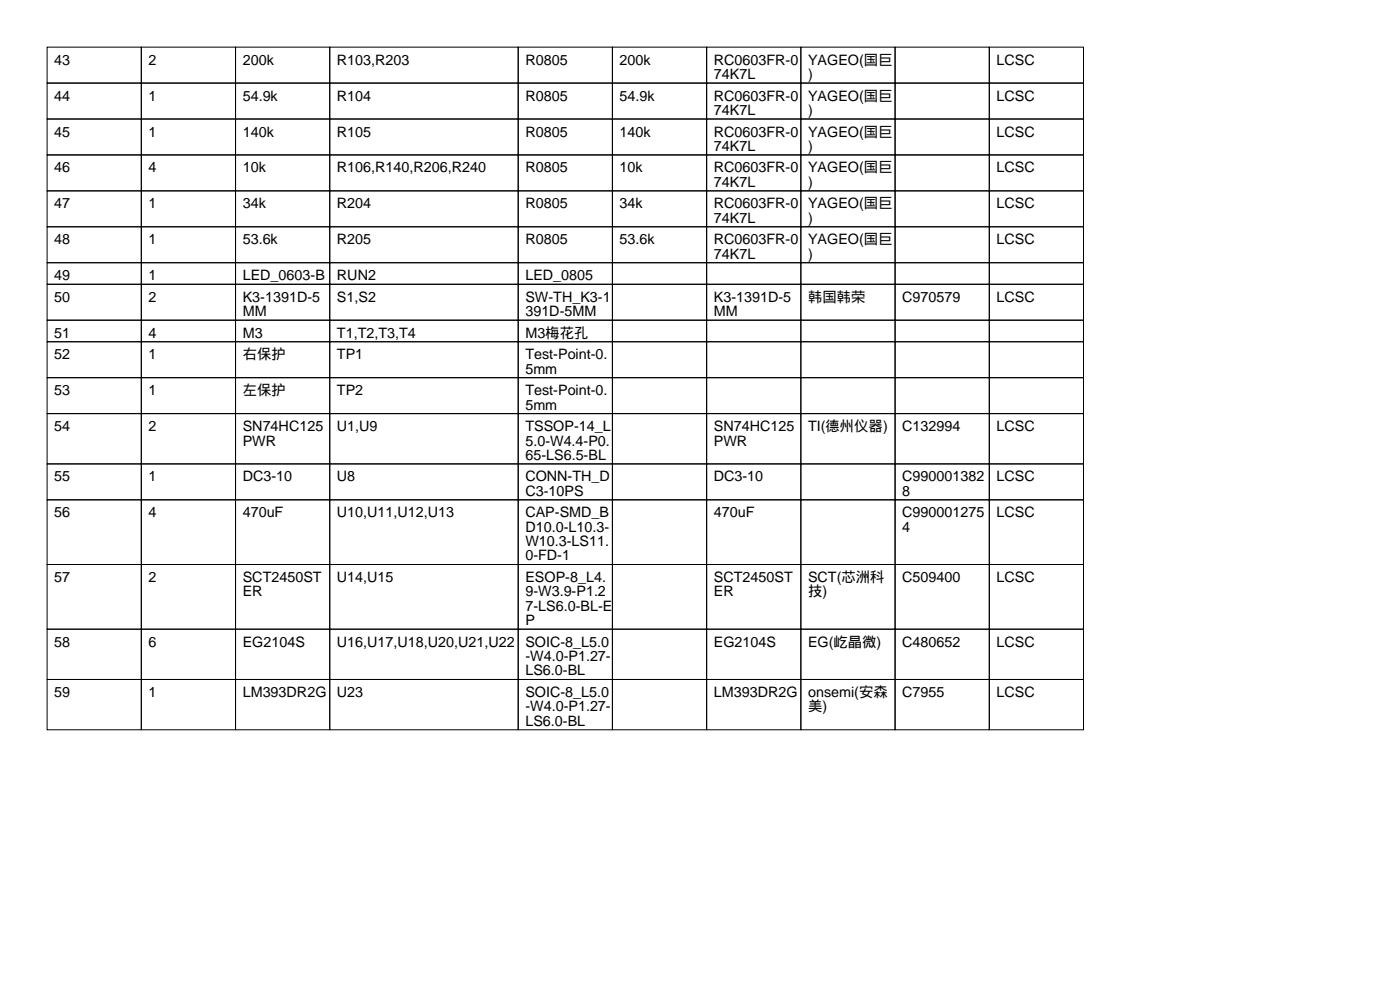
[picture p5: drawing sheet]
<svg xmlns="http://www.w3.org/2000/svg" width="297mm" height="210mm" viewBox="0 0 297 210" stroke-linecap="round" stroke-linejoin="round" font-family="sans-serif">
<defs><g id="words">
<g font-size="3">
<text x="11.5" y="13.7">43</text>
<text x="31.5" y="13.7">2</text>
<text x="51.5" y="13.7">200k</text>
<text x="71.5" y="13.7">R103,R203</text>
<text x="111.5" y="13.7">R0805</text>
<text x="131.5" y="13.7">200k</text>
<text x="151.5" y="13.7">RC0603FR-0</text>
<text x="151.5" y="16.8">74K7L</text>
<text x="171.5" y="13.7">YAGEO(国巨</text>
<text x="171.5" y="16.8">)</text>
<text x="211.5" y="13.7">LCSC</text>
<text x="11.5" y="21.3">44</text>
<text x="31.5" y="21.3">1</text>
<text x="51.5" y="21.3">54.9k</text>
<text x="71.5" y="21.3">R104</text>
<text x="111.5" y="21.3">R0805</text>
<text x="131.5" y="21.3">54.9k</text>
<text x="151.5" y="21.3">RC0603FR-0</text>
<text x="171.5" y="21.3">YAGEO(国巨</text>
<text x="211.5" y="21.3">LCSC</text>
<text x="11.5" y="29">45</text>
<text x="31.5" y="29">1</text>
<text x="51.5" y="29">140k</text>
<text x="71.5" y="29">R105</text>
<text x="111.5" y="29">R0805</text>
<text x="131.5" y="29">140k</text>
<text x="151.5" y="24.4">74K7L</text>
<text x="151.5" y="29">RC0603FR-0</text>
<text x="171.5" y="24.4">)</text>
<text x="171.5" y="29">YAGEO(国巨</text>
<text x="211.5" y="29">LCSC</text>
<text x="151.5" y="32">74K7L</text>
<text x="171.5" y="32">)</text>
<text x="11.5" y="36.6">46</text>
<text x="31.5" y="36.6">4</text>
<text x="51.5" y="36.6">10k</text>
<text x="71.5" y="36.6">R106,R140,R206,R240</text>
<text x="111.5" y="36.6">R0805</text>
<text x="131.5" y="36.6">10k</text>
<text x="151.5" y="36.6">RC0603FR-0</text>
<text x="151.5" y="39.6">74K7L</text>
<text x="171.5" y="36.6">YAGEO(国巨</text>
<text x="171.5" y="39.6">)</text>
<text x="211.5" y="36.6">LCSC</text>
<text x="11.5" y="44.2">47</text>
<text x="31.5" y="44.2">1</text>
<text x="51.5" y="44.2">34k</text>
<text x="71.5" y="44.2">R204</text>
<text x="111.5" y="44.2">R0805</text>
<text x="131.5" y="44.2">34k</text>
<text x="151.5" y="44.2">RC0603FR-0</text>
<text x="151.5" y="47.2">74K7L</text>
<text x="171.5" y="44.2">YAGEO(国巨</text>
<text x="171.5" y="47.2">)</text>
<text x="211.5" y="44.2">LCSC</text>
<text x="11.5" y="51.8">48</text>
<text x="31.5" y="51.8">1</text>
<text x="51.5" y="51.8">53.6k</text>
<text x="71.5" y="51.8">R205</text>
<text x="111.5" y="51.8">R0805</text>
<text x="131.5" y="51.8">53.6k</text>
<text x="151.5" y="51.8">RC0603FR-0</text>
<text x="171.5" y="51.8">YAGEO(国巨</text>
<text x="211.5" y="51.8">LCSC</text>
<text x="11.5" y="59.4">49</text>
<text x="31.5" y="59.4">1</text>
<text x="51.5" y="59.4">LED_0603-B</text>
<text x="71.5" y="59.4">RUN2</text>
<text x="111.5" y="59.4">LED_0805</text>
<text x="151.5" y="54.9">74K7L</text>
<text x="171.5" y="54.9">)</text>
<text x="11.5" y="64">50</text>
<text x="31.5" y="64">2</text>
<text x="51.5" y="64">K3-1391D-5</text>
<text x="71.5" y="64">S1,S2</text>
<text x="111.5" y="64">SW-TH_K3-1</text>
<text x="151.5" y="64">K3-1391D-5</text>
<text x="171.5" y="64">韩国韩荣</text>
<text x="191.5" y="64">C970579</text>
<text x="211.5" y="64">LCSC</text>
<text x="11.5" y="71.6">51</text>
<text x="31.5" y="71.6">4</text>
<text x="51.5" y="67.1">MM</text>
<text x="51.5" y="71.6">M3</text>
<text x="71.5" y="71.6">T1,T2,T3,T4</text>
<text x="111.5" y="67.1">391D-5MM</text>
<text x="111.5" y="71.6">M3梅花孔</text>
<text x="151.5" y="67.1">MM</text>
<text x="11.5" y="76.2">52</text>
<text x="31.5" y="76.2">1</text>
<text x="51.5" y="76.2">右保护</text>
<text x="71.5" y="76.2">TP1</text>
<text x="111.5" y="76.2">Test-Point-0.</text>
<text x="11.5" y="83.8">53</text>
<text x="31.5" y="83.8">1</text>
<text x="51.5" y="83.8">左保护</text>
<text x="71.5" y="83.8">TP2</text>
<text x="111.5" y="79.3">5mm</text>
<text x="111.5" y="83.8">Test-Point-0.</text>
<text x="111.5" y="86.9">5mm</text>
<text x="11.5" y="91.4">54</text>
<text x="31.5" y="91.4">2</text>
<text x="51.5" y="91.4">SN74HC125</text>
<text x="51.5" y="94.5">PWR</text>
<text x="71.5" y="91.4">U1,U9</text>
<text x="111.5" y="91.4">TSSOP-14_L</text>
<text x="111.5" y="94.5">5.0-W4.4-P0.</text>
<text x="151.5" y="91.4">SN74HC125</text>
<text x="151.5" y="94.5">PWR</text>
<text x="171.5" y="91.4">TI(德州仪器)</text>
<text x="191.5" y="91.4">C132994</text>
<text x="211.5" y="91.4">LCSC</text>
<text x="111.5" y="97.5">65-LS6.5-BL</text>
<text x="11.5" y="102.1">55</text>
<text x="31.5" y="102.1">1</text>
<text x="51.5" y="102.1">DC3-10</text>
<text x="71.5" y="102.1">U8</text>
<text x="111.5" y="102.1">CONN-TH_D</text>
<text x="111.5" y="105.2">C3-10PS</text>
<text x="151.5" y="102.1">DC3-10</text>
<text x="191.5" y="102.1">C990001382</text>
<text x="191.5" y="105.2">8</text>
<text x="211.5" y="102.1">LCSC</text>
<text x="11.5" y="109.7">56</text>
<text x="31.5" y="109.7">4</text>
<text x="51.5" y="109.7">470uF</text>
<text x="71.5" y="109.7">U10,U11,U12,U13</text>
<text x="111.5" y="109.7">CAP-SMD_B</text>
<text x="111.5" y="112.8">D10.0-L10.3-</text>
<text x="151.5" y="109.7">470uF</text>
<text x="191.5" y="109.7">C990001275</text>
<text x="191.5" y="112.8">4</text>
<text x="211.5" y="109.7">LCSC</text>
<text x="111.5" y="115.8">W10.3-LS11.</text>
<text x="111.5" y="118.9">0-FD-1</text>
<text x="11.5" y="123.4">57</text>
<text x="31.5" y="123.4">2</text>
<text x="51.5" y="123.4">SCT2450ST</text>
<text x="71.5" y="123.4">U14,U15</text>
<text x="111.5" y="123.4">ESOP-8_L4.</text>
<text x="151.5" y="123.4">SCT2450ST</text>
<text x="171.5" y="123.4">SCT(芯洲科</text>
<text x="191.5" y="123.4">C509400</text>
<text x="211.5" y="123.4">LCSC</text>
<text x="51.5" y="126.5">ER</text>
<text x="111.5" y="126.5">9-W3.9-P1.2</text>
<text x="111.5" y="129.5">7-LS6.0-BL-E</text>
<text x="151.5" y="126.5">ER</text>
<text x="171.5" y="126.5">技)</text>
<text x="11.5" y="137.2">58</text>
<text x="31.5" y="137.2">6</text>
<text x="51.5" y="137.2">EG2104S</text>
<text x="71.5" y="137.2">U16,U17,U18,U20,U21,U22</text>
<text x="111.5" y="132.6">P</text>
<text x="111.5" y="137.2">SOIC-8_L5.0</text>
<text x="151.5" y="137.2">EG2104S</text>
<text x="171.5" y="137.2">EG(屹晶微)</text>
<text x="191.5" y="137.2">C480652</text>
<text x="211.5" y="137.2">LCSC</text>
<text x="111.5" y="140.2">-W4.0-P1.27-</text>
<text x="111.5" y="143.3">LS6.0-BL</text>
<text x="11.5" y="147.8">59</text>
<text x="31.5" y="147.8">1</text>
<text x="51.5" y="147.8">LM393DR2G</text>
<text x="71.5" y="147.8">U23</text>
<text x="111.5" y="147.8">SOIC-8_L5.0</text>
<text x="151.5" y="147.8">LM393DR2G</text>
<text x="171.5" y="147.8">onsemi(安森</text>
<text x="191.5" y="147.8">C7955</text>
<text x="211.5" y="147.8">LCSC</text>
<text x="111.5" y="150.9">-W4.0-P1.27-</text>
<text x="111.5" y="153.9">LS6.0-BL</text>
<text x="171.5" y="150.9">美)</text>
</g>
</g></defs>
<g fill="none" stroke="#000" stroke-width=".21">
<path d="M10 10h20v7.6h-20zM10 17.6h20v7.6h-20zM30 10h20v7.6h-20zM30 17.6h20v7.6h-20zM50 10h20v7.6h-20zM50 17.6h20v7.6h-20zM70 10h40v7.6h-40zM70 17.6h40v7.6h-40zM110 10h20v7.6h-20zM110 17.6h20v7.6h-20zM130 10h20v7.6h-20zM130 17.6h20v7.6h-20z"/>
<path d="M150 10h20v7.6h-20zM150 17.6h20v7.6h-20zM170 10h20v7.6h-20zM170 17.6h20v7.6h-20zM190 10h20v7.6h-20zM190 17.6h20v7.6h-20zM210 10h20v7.6h-20zM210 17.6h20v7.6h-20zM10 25.2h20v7.7h-20zM10 32.9h20v7.6h-20zM30 25.2h20v7.7h-20zM30 32.9h20v7.6h-20z"/>
<path d="M50 25.2h20v7.7h-20zM50 32.9h20v7.6h-20zM70 25.2h40v7.7h-40zM70 32.9h40v7.6h-40zM110 25.2h20v7.7h-20zM110 32.9h20v7.6h-20zM130 25.2h20v7.7h-20zM130 32.9h20v7.6h-20zM150 25.2h20v7.7h-20zM150 32.9h20v7.6h-20zM170 25.2h20v7.7h-20zM170 32.9h20v7.6h-20z"/>
<path d="M190 25.2h20v7.7h-20zM190 32.9h20v7.6h-20zM210 25.2h20v7.7h-20zM210 32.9h20v7.6h-20zM10 40.5h20v7.6h-20zM10 48.1h20v7.6h-20zM10 55.7h20v4.6h-20zM30 40.5h20v7.6h-20zM30 48.1h20v7.6h-20zM30 55.7h20v4.6h-20zM50 40.5h20v7.6h-20zM50 48.1h20v7.6h-20z"/>
<path d="M50 55.7h20v4.6h-20zM70 40.5h40v7.6h-40zM70 48.1h40v7.6h-40zM70 55.7h40v4.6h-40zM110 40.5h20v7.6h-20zM110 48.1h20v7.6h-20zM110 55.7h20v4.6h-20zM130 40.5h20v7.6h-20zM130 48.1h20v7.6h-20zM130 55.7h20v4.6h-20zM150 40.5h20v7.6h-20zM150 48.1h20v7.6h-20z"/>
<path d="M150 55.7h20v4.6h-20zM170 40.5h20v7.6h-20zM170 48.1h20v7.6h-20zM170 55.7h20v4.6h-20zM190 40.5h20v7.6h-20zM190 48.1h20v7.6h-20zM190 55.7h20v4.6h-20zM210 40.5h20v7.6h-20zM210 48.1h20v7.6h-20zM210 55.7h20v4.6h-20zM10 60.3h20v7.6h-20zM10 67.9h20v4.6h-20z"/>
<path d="M10 72.5h20v7.6h-20zM30 60.3h20v7.6h-20zM30 67.9h20v4.6h-20zM30 72.5h20v7.6h-20zM50 60.3h20v7.6h-20zM50 67.9h20v4.6h-20zM50 72.5h20v7.6h-20zM70 60.3h40v7.6h-40zM70 67.9h40v4.6h-40zM70 72.5h40v7.6h-40zM110 60.3h20v7.6h-20zM110 67.9h20v4.6h-20z"/>
<path d="M110 72.5h20v7.6h-20zM130 60.3h20v7.6h-20zM130 67.9h20v4.6h-20zM130 72.5h20v7.6h-20zM150 60.3h20v7.6h-20zM150 67.9h20v4.6h-20zM150 72.5h20v7.6h-20zM170 60.3h20v7.6h-20zM170 67.9h20v4.6h-20zM170 72.5h20v7.6h-20zM190 60.3h20v7.6h-20zM190 67.9h20v4.6h-20z"/>
<path d="M190 72.5h20v7.6h-20zM210 60.3h20v7.6h-20zM210 67.9h20v4.6h-20zM210 72.5h20v7.6h-20zM10 80.1h20v7.6h-20zM10 87.7h20v10.7h-20zM10 98.4h20v7.6h-20zM30 80.1h20v7.6h-20zM30 87.7h20v10.7h-20zM30 98.4h20v7.6h-20zM50 80.1h20v7.6h-20zM50 87.7h20v10.7h-20z"/>
<path d="M50 98.4h20v7.6h-20zM70 80.1h40v7.6h-40zM70 87.7h40v10.7h-40zM70 98.4h40v7.6h-40zM110 80.1h20v7.6h-20zM110 87.7h20v10.7h-20zM110 98.4h20v7.6h-20zM130 80.1h20v7.6h-20zM130 87.7h20v10.7h-20zM130 98.4h20v7.6h-20zM150 80.1h20v7.6h-20zM150 87.7h20v10.7h-20z"/>
<path d="M150 98.4h20v7.6h-20zM170 80.1h20v7.6h-20zM170 87.7h20v10.7h-20zM170 98.4h20v7.6h-20zM190 80.1h20v7.6h-20zM190 87.7h20v10.7h-20zM190 98.4h20v7.6h-20zM210 80.1h20v7.6h-20zM210 87.7h20v10.7h-20zM210 98.4h20v7.6h-20zM10 106h20v13.7h-20zM10 119.7h20v13.7h-20z"/>
<path d="M30 106h20v13.7h-20zM30 119.7h20v13.7h-20zM50 106h20v13.7h-20zM50 119.7h20v13.7h-20zM70 106h40v13.7h-40zM70 119.7h40v13.7h-40zM110 106h20v13.7h-20zM110 119.7h20v13.7h-20zM130 106h20v13.7h-20zM130 119.7h20v13.7h-20zM150 106h20v13.7h-20zM150 119.7h20v13.7h-20z"/>
<path d="M170 106h20v13.7h-20zM170 119.7h20v13.7h-20zM190 106h20v13.7h-20zM190 119.7h20v13.7h-20zM210 106h20v13.7h-20zM210 119.7h20v13.7h-20zM10 133.4h20v10.7h-20zM30 133.4h20v10.7h-20zM50 133.4h20v10.7h-20zM70 133.4h40v10.7h-40zM110 133.4h20v10.7h-20zM130 133.4h20v10.7h-20z"/>
<path d="M150 133.4h20v10.7h-20zM170 133.4h20v10.7h-20zM190 133.4h20v10.7h-20zM210 133.4h20v10.7h-20zM10 144.1h20v10.7h-20zM30 144.1h20v10.7h-20zM50 144.1h20v10.7h-20zM70 144.1h40v10.7h-40zM110 144.1h20v10.7h-20zM130 144.1h20v10.7h-20zM150 144.1h20v10.7h-20zM170 144.1h20v10.7h-20z"/>
<path d="M190 144.1h20v10.7h-20zM210 144.1h20v10.7h-20z"/>
</g>
<use href="#words"/>
</svg>
